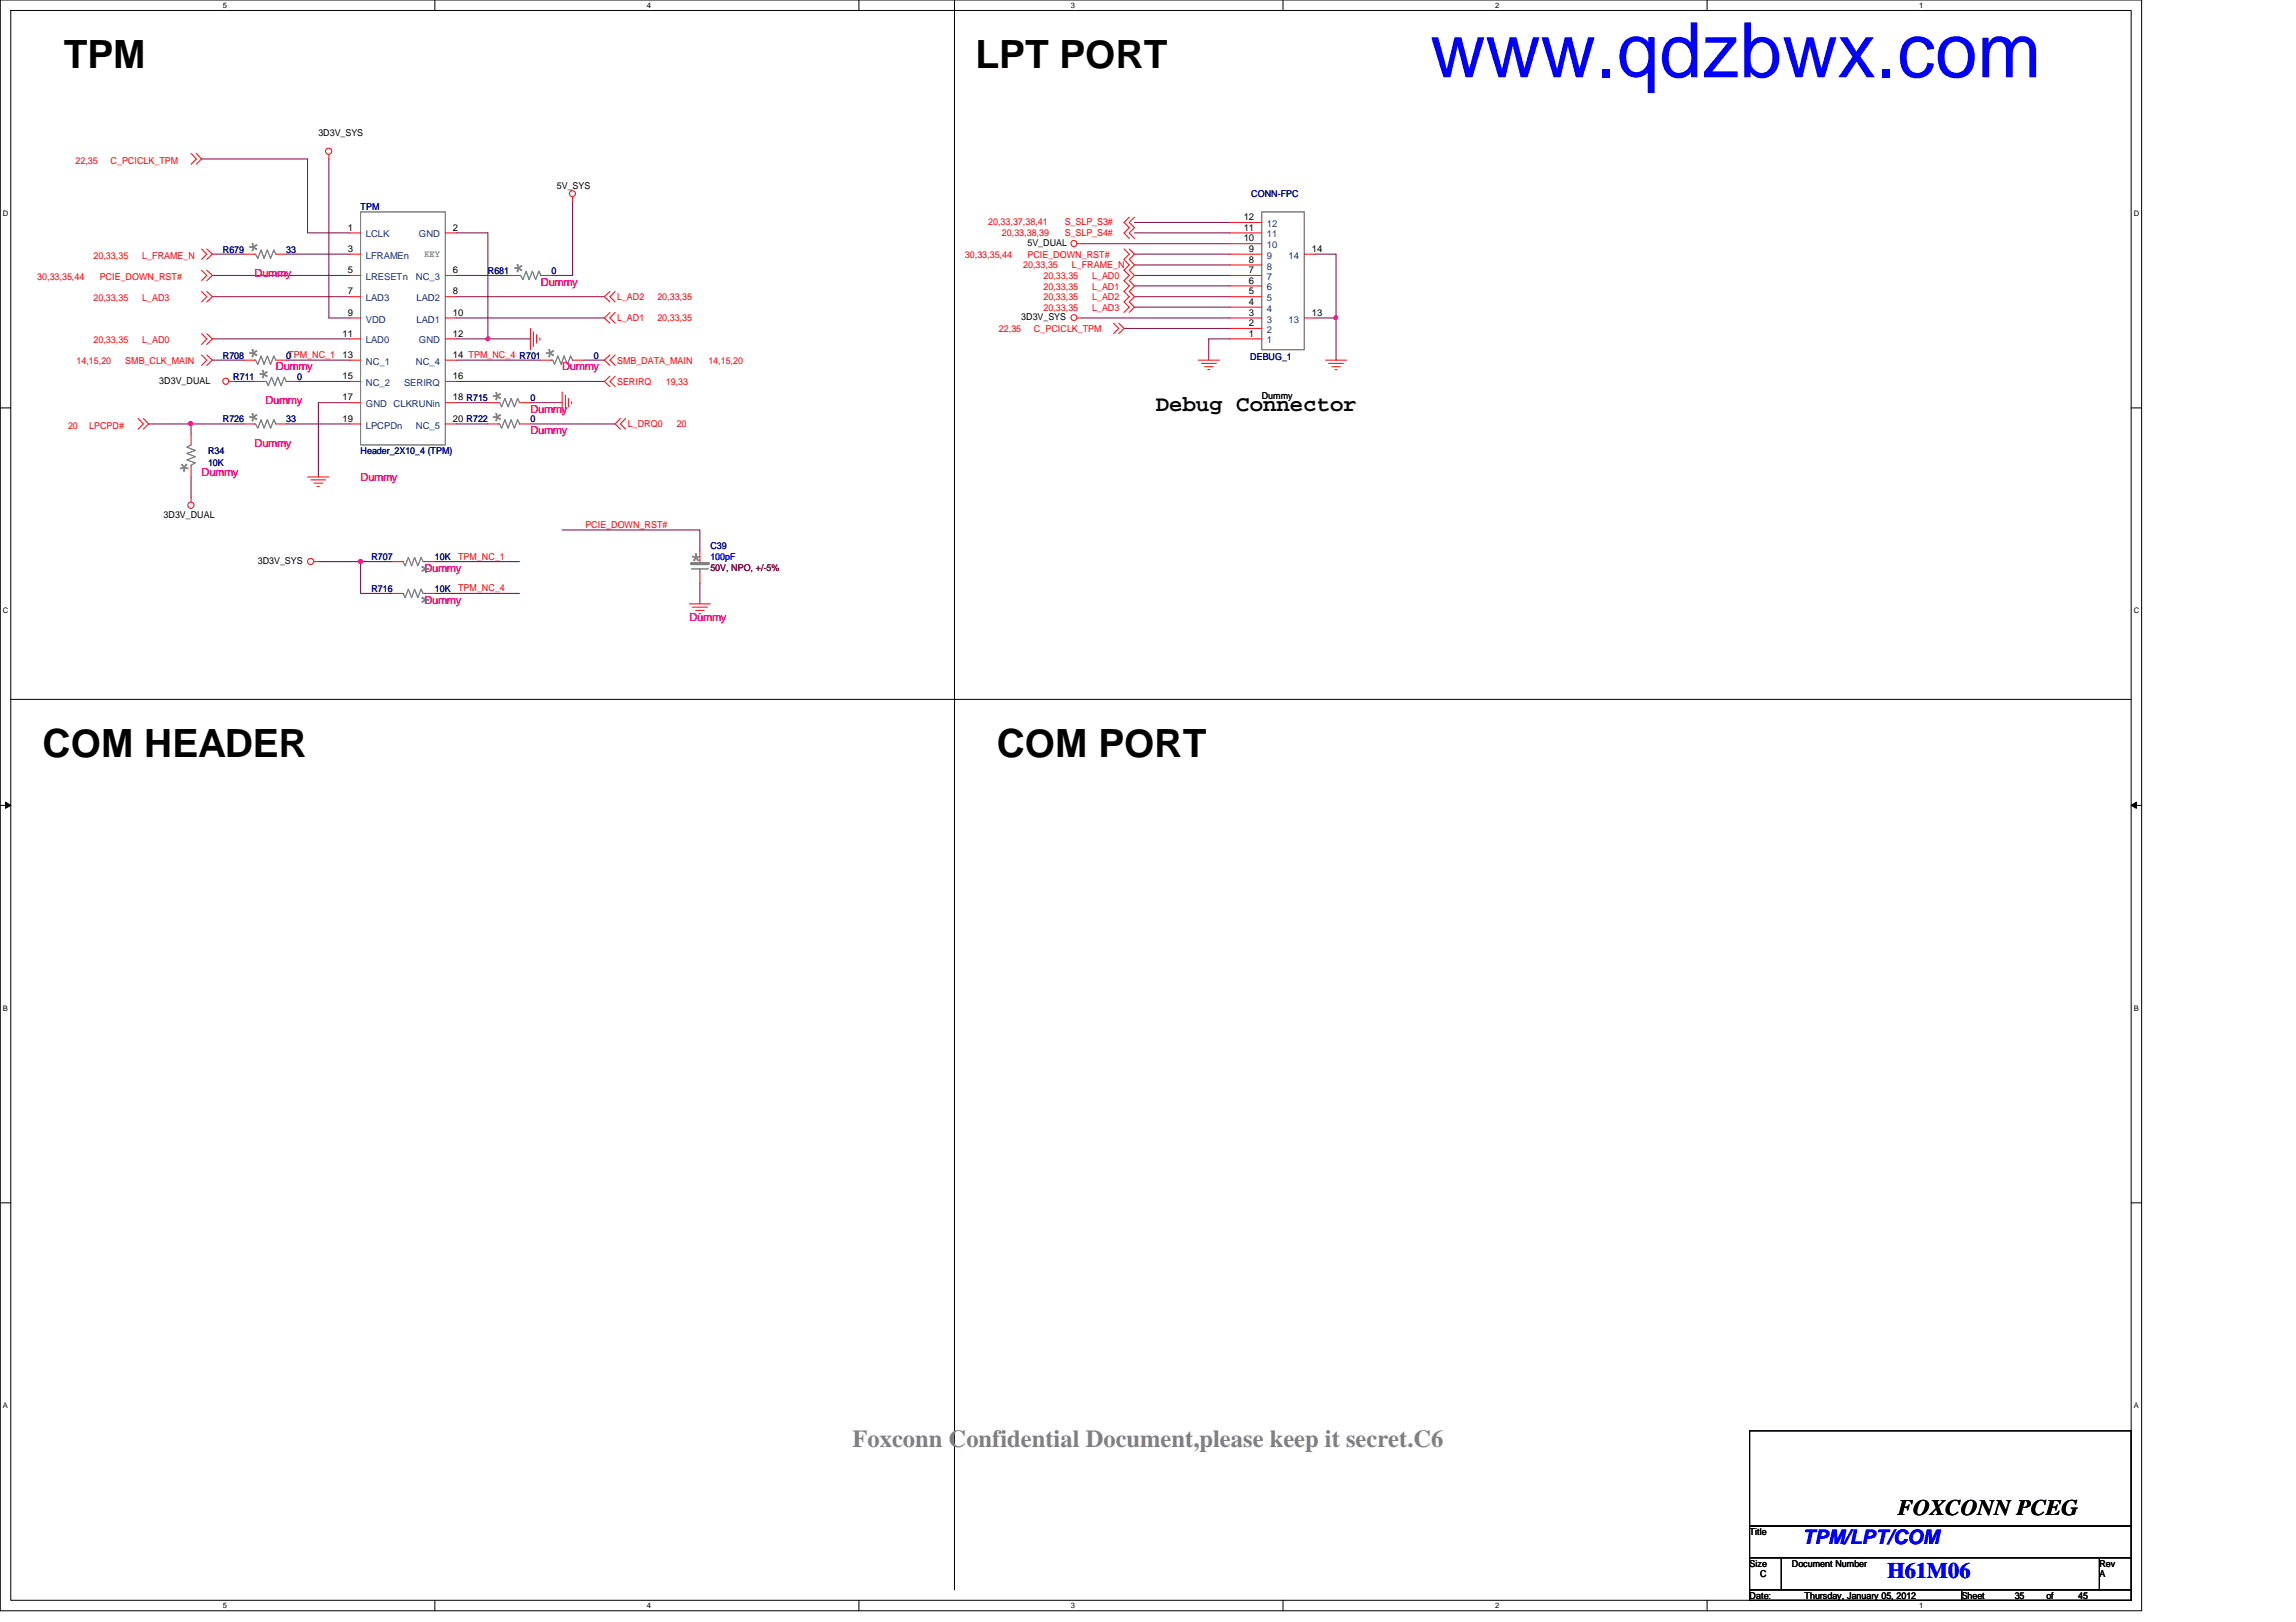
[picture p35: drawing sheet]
<svg xmlns="http://www.w3.org/2000/svg" width="297mm" height="210mm" viewBox="0 0 297 210" stroke-linecap="round" stroke-linejoin="round" font-family="sans-serif">
<defs><g id="words">
<text font-size="9.9" fill="#00f" x="185" y="10">www.qdzbwx.com</text>
<g font-size="5">
<text x="8.3" y="8.8">TPM</text>
<text x="126.2" y="8.8">LPT PORT</text>
<text x="5.5" y="97.9">COM HEADER</text>
<text x="128.9" y="97.9">COM PORT</text>
</g>
<text font-size="3.2" fill="#808080" x="110.3" y="187.3">Foxconn Confidential Document,please keep it secret.C6</text>
<g font-size="2.9" fill="#808080">
<text x="34" y="32.9" transform="rotate(-90 34 32.9)">*</text>
<text x="68.3" y="35.6" transform="rotate(-90 68.3 35.6)">*</text>
<text x="34" y="46.6" transform="rotate(-90 34 46.6)">*</text>
<text x="72.4" y="46.6" transform="rotate(-90 72.4 46.6)">*</text>
<text x="35.4" y="49.4" transform="rotate(-90 35.4 49.4)">*</text>
<text x="24.7" y="59.3" transform="rotate(180 24.7 59.3)">*</text>
<text x="34" y="54.9" transform="rotate(-90 34 54.9)">*</text>
<text x="65.6" y="54.9" transform="rotate(-90 65.6 54.9)">* *</text>
<text x="53.8" y="72.7" transform="rotate(90 53.8 72.7)">*</text>
<text x="53.8" y="76.8" transform="rotate(90 53.8 76.8)">*</text>
<text x="89.2" y="73.3">*</text>
</g>
<g font-size="2.9">
<text x="149.5" y="53.1">Debug Connector</text>
<text x="245.5" y="196">FOXCONN PCEG</text>
</g>
<text font-size="2.9" fill="#00f" x="244.2" y="204.2">H61M06</text>
<text font-size="2.6" fill="#00f" x="233.2" y="199.8">TPM/LPT/COM</text>
<g font-size="1.4" fill="#ff0080">
<text x="32.9" y="35.9">Dummy</text>
<text x="70" y="37">Dummy</text>
<text x="35.7" y="47.9">Dummy</text>
<text x="72.7" y="47.9">Dummy</text>
<text x="34.3" y="52.3">Dummy</text>
<text x="68.6" y="53.4">Dummy</text>
<text x="32.9" y="57.8">Dummy</text>
<text x="68.6" y="56.2">Dummy</text>
<text x="26.1" y="61.6">Dummy</text>
<text x="46.6" y="62.2">Dummy</text>
<text x="54.9" y="74">Dummy</text>
<text x="54.9" y="78.1">Dummy</text>
<text x="89.2" y="80.3">Dummy</text>
</g>
<g font-size="1.2">
<text x="41.2" y="17.6">3D3V_SYS</text>
<text x="45" y="29.8">1</text>
<text x="58.6" y="29.8">2</text>
<text x="72" y="24.4">5V_SYS</text>
<text x="160.9" y="29.8">11</text>
<text x="160.9" y="28.5">12</text>
<text x="45" y="32.6">3</text>
<text x="45" y="35.3">5</text>
<text x="58.6" y="35.3">6</text>
<text x="132.9" y="31.8">5V_DUAL</text>
<text x="160.9" y="31.2">10</text>
<text x="161.6" y="35.3">7</text>
<text x="161.6" y="34">8</text>
<text x="161.6" y="32.6">9</text>
<text x="169.7" y="32.6">14</text>
<text x="45" y="38.1">7</text>
<text x="45" y="40.9">9</text>
<text x="58.6" y="38.1">8</text>
<text x="58.6" y="40.9">10</text>
<text x="132.1" y="41.4">3D3V_SYS</text>
<text x="161.6" y="40.9">3</text>
<text x="161.6" y="39.5">4</text>
<text x="161.6" y="38.1">5</text>
<text x="161.6" y="36.7">6</text>
<text x="169.7" y="40.9">13</text>
<text x="44.3" y="46.3">13</text>
<text x="44.3" y="43.6">11</text>
<text x="58.6" y="43.6">12</text>
<text x="58.6" y="46.3">14 TPM_NC_4 R701</text>
<text x="161.6" y="43.6">1</text>
<text x="161.6" y="42.2">2</text>
<text x="20.6" y="49.7">3D3V_DUAL</text>
<text x="44.3" y="49.1">15</text>
<text x="44.3" y="51.8">17</text>
<text x="58.6" y="51.8">18 R715</text>
<text x="58.6" y="49.1">16</text>
<text x="163.2" y="51.6">Dummy</text>
<text x="44.3" y="54.6">19</text>
<text x="58.6" y="54.6">20 R722</text>
<text x="21.2" y="67">3D3V_DUAL</text>
<text x="33.4" y="73">3D3V_SYS</text>
<text x="226.4" y="198.6">Title</text>
<text x="226.4" y="202.7">Size</text>
<text x="231.8" y="202.7">Document Number</text>
<text x="271.6" y="202.7">Rev</text>
<text x="226.4" y="206.9">Date:</text>
<text x="227.7" y="204.1">C</text>
<text x="233.5" y="206.9">Thursday, January 05, 2012</text>
<text x="253.8" y="206.9">Sheet</text>
<text x="260.6" y="206.9">35</text>
<text x="264.7" y="206.9">of</text>
<text x="268.9" y="206.9">45</text>
<text x="271.6" y="204.1">A</text>
</g>
<g font-size="1.2" fill="#f00">
<text x="9.8" y="21.2">22,35</text>
<text x="14.3" y="21.2">C_PCICLK_TPM</text>
<text x="127.8" y="29.1">20,33,37,38,41</text>
<text x="137.7" y="29.1">S_SLP_S3#</text>
<text x="12.1" y="33.5">20,33,35</text>
<text x="18.4" y="33.5">L_FRAME_N</text>
<text x="124.8" y="33.4">30,33,35,44</text>
<text x="129.6" y="30.5">20,33,38,39</text>
<text x="132.4" y="34.7">20,33,35</text>
<text x="132.9" y="33.4">PCIE_DOWN_RST#</text>
<text x="137.7" y="30.5">S_SLP_S4#</text>
<text x="138.7" y="34.7">L_FRAME_N</text>
<text x="4.8" y="36.2">30,33,35,44</text>
<text x="12.1" y="39">20,33,35</text>
<text x="12.9" y="36.2">PCIE_DOWN_RST#</text>
<text x="18.4" y="39">L_AD3</text>
<text x="79.8" y="38.9">L_AD2</text>
<text x="79.8" y="41.6">L_AD1</text>
<text x="85" y="38.9">20,33,35</text>
<text x="85" y="41.6">20,33,35</text>
<text x="135" y="40.2">20,33,35</text>
<text x="135" y="36.1">20,33,35</text>
<text x="135" y="38.9">20,33,35</text>
<text x="135" y="37.5">20,33,35</text>
<text x="141.3" y="40.2">L_AD3</text>
<text x="141.3" y="36.1">L_AD0</text>
<text x="141.3" y="38.9">L_AD2</text>
<text x="141.3" y="37.5">L_AD1</text>
<text x="9.9" y="47.1">14,15,20</text>
<text x="12.1" y="44.4">20,33,35</text>
<text x="16.2" y="47.1">SMB_CLK_MAIN</text>
<text x="18.4" y="44.4">L_AD0</text>
<text x="79.8" y="47.1">SMB_DATA_MAIN</text>
<text x="91.6" y="47.1">14,15,20</text>
<text x="129.2" y="43">22,35</text>
<text x="133.8" y="43">C_PCICLK_TPM</text>
<text x="79.8" y="49.8">SERIRQ</text>
<text x="86.1" y="49.8">19,33</text>
<text x="8.8" y="55.5">20</text>
<text x="11.6" y="55.5">LPCPD#</text>
<text x="81.2" y="55.3">L_DRQ0</text>
<text x="87.5" y="55.3">20</text>
<text x="75.7" y="68.3">PCIE_DOWN_RST#</text>
<text x="59.3" y="72.4">TPM_NC_1</text>
<text x="59.3" y="76.5">TPM_NC_4</text>
</g>
<g font-size="1.2" fill="#000080">
<text x="46.6" y="27.2">TPM</text>
<text x="161.9" y="25.5">CONN-FPC</text>
<text x="28.8" y="32.7">R679</text>
<text x="37" y="32.7">33</text>
<text x="63.1" y="35.4">R681</text>
<text x="71.3" y="35.4">0</text>
<text x="28.8" y="46.4">R708</text>
<text x="37" y="46.4">0TPM_NC_1</text>
<text x="76.8" y="46.4">0</text>
<text x="161.8" y="46.7">DEBUG_1</text>
<text x="30.2" y="49.1">R711</text>
<text x="38.4" y="49.1">0</text>
<text x="68.6" y="51.9">0</text>
<text x="26.9" y="58.7">R34</text>
<text x="28.8" y="54.6">R726</text>
<text x="37" y="54.6">33</text>
<text x="46.6" y="58.7">Header_2X10_4 (TPM)</text>
<text x="68.6" y="54.6">0</text>
<text x="26.9" y="60.4">10K</text>
<text x="91.9" y="71.1">C39</text>
<text x="48" y="72.4">R707</text>
<text x="48" y="76.6">R716</text>
<text x="56.3" y="72.4">10K</text>
<text x="56.3" y="76.6">10K</text>
</g>
<g font-size="1.2" fill="#004080">
<text x="163.9" y="29.4">12</text>
<text x="47.3" y="30.7">LCLK</text>
<text x="47.3" y="33.5">LFRAMEn</text>
<text x="54.2" y="30.7">GND</text>
<text x="163.9" y="34.9">8</text>
<text x="163.9" y="33.5">9</text>
<text x="163.9" y="32.1">10</text>
<text x="163.9" y="30.7">11</text>
<text x="166.7" y="33.5">14</text>
<text x="47.3" y="36.2">LRESETn</text>
<text x="47.3" y="39">LAD3</text>
<text x="47.3" y="41.7">VDD</text>
<text x="53.8" y="36.2">NC_3</text>
<text x="53.9" y="39">LAD2</text>
<text x="53.9" y="41.7">LAD1</text>
<text x="163.9" y="41.7">3</text>
<text x="163.9" y="40.3">4</text>
<text x="163.9" y="39">5</text>
<text x="163.9" y="37.6">6</text>
<text x="163.9" y="36.2">7</text>
<text x="166.7" y="41.7">13</text>
<text x="47.3" y="47.2">NC_1</text>
<text x="47.3" y="44.4">LAD0</text>
<text x="53.8" y="47.2">NC_4</text>
<text x="54.2" y="44.4">GND</text>
<text x="163.9" y="44.4">1</text>
<text x="163.9" y="43.1">2</text>
<text x="47.3" y="50">NC_2</text>
<text x="47.3" y="52.7">GND CLKRUNin</text>
<text x="52.3" y="50">SERIRQ</text>
<text x="47.3" y="55.5">LPCPDn</text>
<text x="53.8" y="55.5">NC_5</text>
</g>
<text font-size="1.2" fill="#808080" x="54.9" y="33.2">KEY</text>
<text font-size="1.2" fill="#00f" x="91.9" y="72.4">100pF</text>
<text font-size="1.2" fill="#800000" x="91.9" y="73.8">50V, NPO, +/-5%</text>
<g font-size="1">
<text x="28.8" y="1">5</text>
<text x="83.7" y="1">4</text>
<text x="138.6" y="1">3</text>
<text x="193.4" y="1">2</text>
<text x="248.3" y="1">1</text>
<text x=".4" y="27.9">D</text>
<text x="276.1" y="27.9">D</text>
<text x=".4" y="79.4">C</text>
<text x="276.1" y="79.4">C</text>
<text x=".4" y="130.8">B</text>
<text x="276.1" y="130.8">B</text>
<text x=".4" y="182.2">A</text>
<text x="276.1" y="182.2">A</text>
<text x="28.8" y="208.1">5</text>
<text x="83.7" y="208.1">4</text>
<text x="138.6" y="208.1">3</text>
<text x="193.4" y="208.1">2</text>
<text x="248.3" y="208.1">1</text>
</g>
</g></defs>
<path d="M0 0h277.1v208.4h-277.1zM1.4 1.4h274.3v205.7h-274.3z" fill="none" stroke="#000" stroke-width=".13"/>
<g fill="#fff">
<path d="M28.8 .1h.6v1.1h-.6z"/>
<path d="M28.8 207.2h.6v1.1h-.6z"/>
</g>
<path d="M56.3 0v1.4M56.3 207.1v1.3" fill="none" stroke="#000" stroke-width=".13"/>
<g fill="#fff">
<path d="M83.7 .1h.5v1.1h-.5z"/>
<path d="M83.7 207.2h.5v1.1h-.5z"/>
</g>
<path d="M111.1 0v1.4M111.1 207.1v1.3" fill="none" stroke="#000" stroke-width=".13"/>
<g fill="#fff">
<path d="M138.6 .1h.5v1.1h-.5z"/>
<path d="M138.6 207.2h.5v1.1h-.5z"/>
</g>
<path d="M166 0v1.4M166 207.1v1.3" fill="none" stroke="#000" stroke-width=".13"/>
<g fill="#fff">
<path d="M193.4 .1h.6v1.1h-.6z"/>
<path d="M193.4 207.2h.6v1.1h-.6z"/>
</g>
<path d="M220.8 0v1.4M220.8 207.1v1.3" fill="none" stroke="#000" stroke-width=".13"/>
<g fill="#fff">
<path d="M248.3 .1h.5v1.1h-.5z"/>
<path d="M248.3 207.2h.5v1.1h-.5z"/>
<path d="M.4 27.1h.7v1.1h-.7z"/>
<path d="M276.1 27.1h.7v1.1h-.7z"/>
<path d="M.4 78.5h.7v1.1h-.7z"/>
<path d="M276.1 78.5h.7v1.1h-.7z"/>
</g>
<path d="M0 52.8h1.4M275.7 52.8h1.4" fill="none" stroke="#000" stroke-width=".13"/>
<g fill="#fff">
<path d="M.4 129.9h.6v1.1h-.6z"/>
<path d="M276.1 129.9h.6v1.1h-.6z"/>
</g>
<path d="M0 104.2h1.4M.7 103.8l.7 .4-.7 .4zM275.7 104.2h1.4M275.7 104.2l.7-.4v.8z" fill="none" stroke="#000" stroke-width=".13"/>
<path d="M.7 103.8l.7 .4-.7 .4zM275.7 104.2l.7-.4v.8z" fill="#000"/>
<g fill="#fff">
<path d="M.4 181.4h.6v1.1h-.6z"/>
<path d="M276.1 181.4h.6v1.1h-.6z"/>
</g>
<path d="M123.5 0h.1M123.5 0v205.7M1.4 90.5h274.3M0 155.7h1.4M275.7 155.7h1.4" fill="none" stroke="#000" stroke-width=".13"/>
<g fill="none" stroke="#800040" stroke-width=".13">
<path d="M27.5 38.4h17.8M27.5 35.6h17.8M59 30.1h4.1v13.8h-4.1M59 38.4h19.2M59 35.6h6.9M74.1 26v9.6M27.5 43.9h17.8M30.2 49.4h2.7M42.5 41.1h2.8M45.3 52.1h-4.1v9.6M59 41.1h19.2M59 49.4h19.2"/>
<path d="M59 46.6h11"/>
</g>
<path d="M62.9 43.7l.2-.1 .2 .1-.1 .3-.1 .1-.2-.1z" fill-rule="evenodd" fill="#f0f"/>
<path d="M62.9 43.7l.2-.1 .2 .1-.1 .3-.1 .1-.2-.1z" fill="none" stroke="#f0f" stroke-width=".13"/>
<g fill="none" stroke="#800040" stroke-width=".13">
<path d="M26.1 20.6h13.7v9.5h5.5M27.5 32.9h4.1M37 32.9h8.3M42.5 20.6v20.5M71.3 35.6h2.8M27.5 46.6h4.1M31.6 54.9h-6.9v1.3M37 54.9h8.3M37 46.6h8.3M38.4 49.4h6.9M59 52.1h4.1M75.5 46.6h2.7"/>
<path d="M46.6 72.7h4.2M56.3 72.7h10.9"/>
</g>
<circle cx="24.7" cy="54.8" r=".26" fill="#f0f"/>
<circle cx="24.7" cy="54.8" r=".26" fill="none" stroke="#f0f" stroke-width=".13"/>
<path d="M19.2 54.9h5.5M59 54.9h4.1M63.1 43.9h5.5M68.6 52.1h4.1M68.6 54.9h11M24.7 61.7v2.7M46.6 72.7v4.1h4.2" fill="none" stroke="#800040" stroke-width=".13"/>
<circle cx="46.6" cy="72.6" r=".26" fill="#f0f"/>
<circle cx="46.6" cy="72.6" r=".26" fill="none" stroke="#f0f" stroke-width=".13"/>
<path d="M170.1 32.9h2.7M139.9 41.1h19.2M170.1 41.1h2.7v5.5M41.2 72.7h5.4M56.3 76.8h10.9M72.7 68.6h17.8v2.7M90.5 75.4v2.7" fill="none" stroke="#800040" stroke-width=".13"/>
<path d="M172.6 40.9h.2l.2 .1v.3l-.2 .1-.2-.1z" fill-rule="evenodd" fill="#f0f"/>
<path d="M172.6 40.9h.2l.2 .1v.3l-.2 .1-.2-.1z" fill="none" stroke="#f0f" stroke-width=".13"/>
<path d="M139.9 31.5h19.2M146.8 37h12.3M146.8 38.4h12.3M146.8 39.8h12.3M146.8 35.6h12.3M146.8 34.3h12.3M146.8 32.9h12.3M146.8 28.8h12.3M146.8 30.1h12.3M172.8 32.9v8.2M145.4 42.5h13.7M159.1 43.9h-2.7v2.7" fill="none" stroke="#800040" stroke-width=".13"/>
<g fill="none" stroke="#f00" stroke-width=".13">
<path d="M24.7 19.9l.7 .7-.7 .7M25.4 19.9l.7 .7-.7 .7M26.1 35l.7 .6-.7 .7M26.1 32.2l.7 .7-.7 .7M26.1 37.7l.7 .7-.7 .7M26.8 35l.7 .6-.7 .7M26.8 32.2l.7 .7-.7 .7M26.8 37.7l.7 .7-.7 .7M31.6 32.9h1.3M35.7 32.9h1.3M42.5 20v.6M45.3 30.1h1.3"/>
<path d="M45.3 32.9h1.3M45.3 35.6h1.3M45.3 38.4h1.3M57.6 30.1h1.4M57.6 35.6h1.4M57.6 38.4h1.4M65.9 35.6h1.3M70 35.6h1.3M74.1 25.5v.5M78.9 37.7l-.7 .7 .7 .7M79.6 37.7l-.7 .7 .7 .7M139.4 31.5h.5"/>
<path d="M145.4 32.2l.7 .7-.7 .7 .7 .7-.7 .7 .7 .6-.7 .7 .7 .7-.7 .7 .7 .7-.7 .7 .7 .7-.7 .6M146.1 32.2l.7 .7-.7 .7 .7 .7-.7 .7 .7 .6-.7 .7 .7 .7-.7 .7 .7 .7-.7 .7 .7 .7-.7 .6M146.1 28.1l-.7 .7 .7 .7-.7 .6 .7 .8M146.8 28.1l-.7 .7 .7 .7-.7 .6 .7 .8M159.1 39.8h4.1M159.1 38.4h4.1M159.1 37h4.1M159.1 35.6h4.1M159.1 34.3h4.1M159.1 32.9h4.1M159.1 31.5h4.1M159.1 30.1h4.1"/>
<path d="M159.1 28.8h4.1M168.7 32.9h1.4M17.9 54.1l.6 .8-.6 .6M18.5 54.1l.7 .8-.7 .6M24.7 56.2v1.4M26.1 45.9l.7 .7-.7 .7M26.1 43.2l.7 .7-.7 .7M26.8 45.9l.7 .7-.7 .7M26.8 43.2l.7 .7-.7 .7M29.6 49.4h.6M31.6 46.6h1.3M31.6 54.9h1.3"/>
<path d="M32.9 49.4h1.4M35.7 46.6h1.3M35.7 54.9h1.3M37 49.4h1.4M45.3 41.1h1.3M45.3 46.6h1.3M45.3 49.4h1.3M45.3 52.1h1.3M45.3 54.9h1.3M45.3 43.9h1.3M57.6 41.1h1.4M57.6 43.9h1.4"/>
<path d="M57.6 46.6h1.4M57.6 49.4h1.4M57.6 52.1h1.4M57.6 54.9h1.4M63.1 52.1h1.4M63.1 54.9h1.4M67.2 52.1h1.4M67.2 54.9h1.4M68.6 42.5v2.8M69 42.9v1.9M69.4 43.3v1.1M69.8 43.7v.3"/>
<path d="M70 46.6h1.3M72.7 50.7v2.8M73.1 51.1v1.9M73.5 51.6v1.1M74 52v.2M74.1 46.6h1.4M78.9 45.9l-.7 .7 .7 .7M78.9 48.7l-.7 .7 .7 .6M78.9 40.4l-.7 .7 .7 .7M79.6 45.9l-.7 .7 .7 .7M79.6 48.7l-.7 .7 .7 .6M79.6 40.4l-.7 .7 .7 .7"/>
<path d="M80.3 54.1l-.7 .8 .7 .6M80.9 54.1l-.6 .8 .6 .6M139.4 41.1h.5M144.1 41.8l.6 .7-.6 .7M144.7 41.8l.7 .7-.7 .7M155 46.6h2.8M155.4 47h1.9M155.8 47.5h1.1M156.2 47.8h.3M159.1 43.9h4.1M159.1 42.5h4.1M159.1 41.1h4.1"/>
<path d="M168.7 41.1h1.4M171.5 46.6h2.7M171.9 47h1.9M172.3 47.5h1.1M172.7 47.8h.3M24.7 64.4v.6M24.7 60.3v1.4M39.8 61.7h2.7M40.2 62.1h1.9M40.6 62.5h1.1M40.6 72.7h.6M41 62.9h.3"/>
<path d="M50.8 72.7h1.4M50.8 76.8h1.4M54.9 72.7h1.4M54.9 76.8h1.4M89.2 78.1h2.7M89.6 78.6h1.9M90 79h1.1M90.4 79.4h.3M90.5 71.3v1.4M90.5 74v1.4"/>
<circle cx="42.5" cy="19.6" r=".4"/>
<circle cx="74.1" cy="25.1" r=".39"/>
<circle cx="138.9" cy="31.5" r=".39"/>
<circle cx="29.2" cy="49.3" r=".39"/>
<circle cx="138.9" cy="41.1" r=".38"/>
<circle cx="24.7" cy="65.4" r=".4"/>
<circle cx="40.2" cy="72.7" r=".4"/>
</g>
<path d="M226.4 185.2h49.3v12.3h-49.3zM226.4 197.5h49.3v4.1h-49.3zM226.4 201.6h4.1v4.1h-4.1zM226.4 205.7h27.4v1.4h-27.4zM230.5 201.6h41.1v4.1h-41.1zM253.8 205.7h21.9v1.4h-21.9zM271.6 201.6h4.1v4.1h-4.1z" fill="none" stroke="#000" stroke-width=".13"/>
<g fill="none" stroke="#808080" stroke-width=".13">
<path d="M32.9 32.9h.2l.3 .5 .4-1.1 .4 1.1 .4-1.1 .4 1.1 .4-1.1 .3 .6M46.6 27.4h11v30.2h-11zM67.2 35.6h.1l.3 .6 .5-1.1 .3 1.1 .5-1.1 .4 1.1 .4-1.1 .3 .5M163.2 27.4h5.5v17.9h-5.5zM24.7 57.6l-.5 .3 1.1 .4-1.1 .4 1.1 .4-1.1 .4 1.1 .4-.6 .3v.1M32.9 46.6h.2l.3 .6 .4-1.1 .4 1.1 .4-1.1 .4 1.1 .4-1.1 .3 .5M32.9 54.9h.2l.3 .5 .4-1.1 .4 1.1 .4-1.1 .4 1.1 .4-1.1 .3 .6M34.3 49.4h.2l.2 .5 .4-1.1 .5 1.1 .3-1.1 .5 1.1 .4-1.1 .2 .6M64.5 52.1h.1l.3 .6 .4-1.1 .4 1.1 .4-1.1 .4 1.1 .5-1.1 .2 .5M64.5 54.9h.1l.3 .5 .4-1.1 .4 1.1 .4-1.1 .4 1.1 .5-1.1 .2 .6M71.3 46.6h.2l.3 .6 .4-1.1 .4 1.1 .4-1.1 .4 1.1 .4-1.1 .3 .5M52.2 72.7l.2 .5 .4-1.1 .5 1.1 .3-1.1 .5 1.1 .4-1.1 .2 .6h.2"/>
<path d="M52.2 76.8l.2 .5 .4-1.1 .5 1.1 .3-1.1 .5 1.1 .4-1.1 .2 .6h.2M89.4 73.6h2.2M90.5 72.7v.2M90.5 73.6v.4"/>
</g>
<path d="M89.4 72.9h2.2" fill="none" stroke="#808080" stroke-width=".38"/>
<path d="M62.9 43.7l.2-.1 .2 .1-.1 .3-.1 .1-.2-.1z" fill-rule="evenodd" fill="#f0f"/>
<path d="M62.9 43.7l.2-.1 .2 .1-.1 .3-.1 .1-.2-.1z" fill="none" stroke="#f0f" stroke-width=".13"/>
<circle cx="24.7" cy="54.8" r=".26" fill="#f0f"/>
<circle cx="24.7" cy="54.8" r=".26" fill="none" stroke="#f0f" stroke-width=".13"/>
<circle cx="46.6" cy="72.6" r=".26" fill="#f0f"/>
<circle cx="46.6" cy="72.6" r=".26" fill="none" stroke="#f0f" stroke-width=".13"/>
<path d="M172.6 40.9h.2l.2 .1v.3l-.2 .1-.2-.1z" fill-rule="evenodd" fill="#f0f"/>
<path d="M172.6 40.9h.2l.2 .1v.3l-.2 .1-.2-.1z" fill="none" stroke="#f0f" stroke-width=".13"/>
<use href="#words"/>
</svg>
